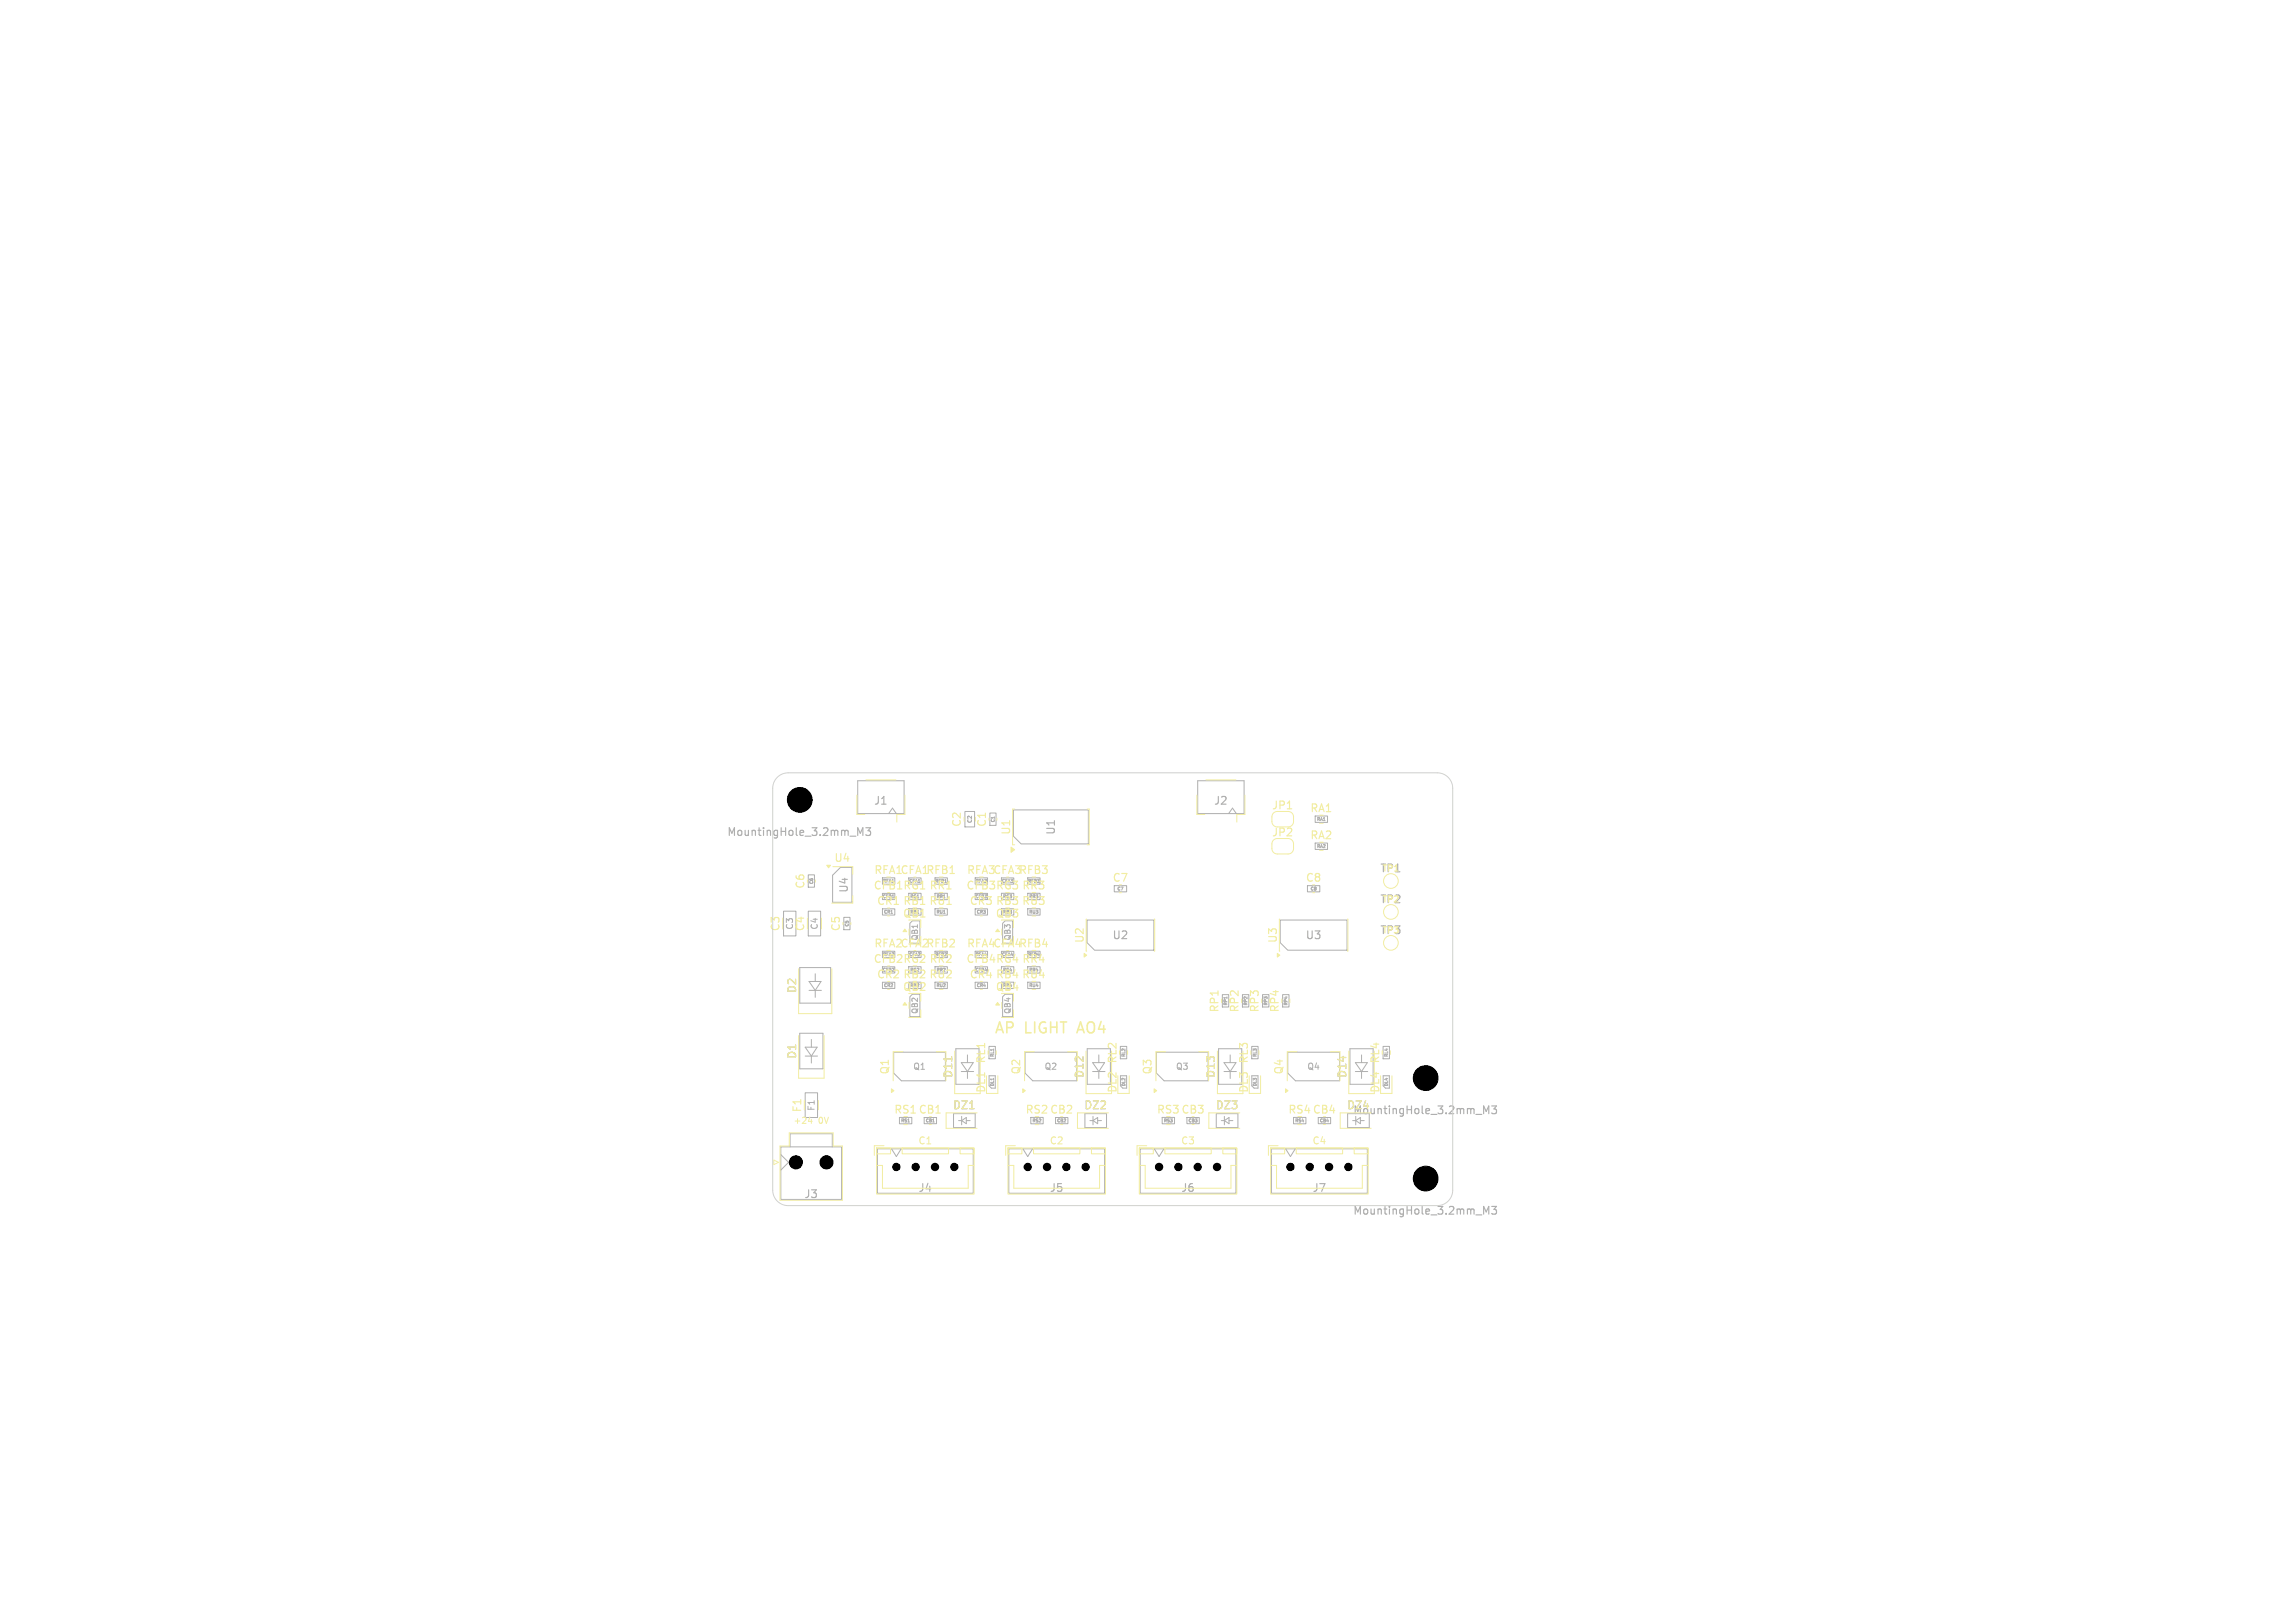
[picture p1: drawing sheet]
<svg xmlns="http://www.w3.org/2000/svg" width="297mm" height="210mm" viewBox="0 0 297 210" stroke-linecap="round" stroke-linejoin="round" font-family="sans-serif">
<defs><g id="words">
<g font-size="1.9" fill="#f2eda1">
<text x="128.6" y="134">AP</text>
<text x="132.6" y="134">LIGHT</text>
<text x="139.8" y="134">AO4</text>
</g>
<g font-size="1.4" fill="#afafaf">
<text x="113" y="104.3">J1</text>
<text x="157" y="104.3">J2</text>
<text x="94" y="108.4">MountingHole_3.2mm_M3</text>
<text x="136.7" y="108.1" transform="rotate(-90 136.7 108.1)">U1</text>
<text x="109.9" y="115.6" transform="rotate(-90 109.9 115.6)">U4</text>
<text x="143.9" y="121.7">U2</text>
<text x="168.9" y="121.7">U3</text>
<text x="175" y="144.4">MountingHole_3.2mm_M3</text>
<text x="104" y="155.2">J3</text>
<text x="118.8" y="154.4">J4</text>
<text x="135.8" y="154.4">J5</text>
<text x="152.8" y="154.4">J6</text>
<text x="169.8" y="154.4">J7</text>
<text x="175" y="157.4">MountingHole_3.2mm_M3</text>
</g>
<g font-size="1.4" fill="#f2eda1">
<text x="124.5" y="107.1" transform="rotate(-90 124.5 107.1)">C2</text>
<text x="127.8" y="107.1" transform="rotate(-90 127.8 107.1)">C1</text>
<text x="164.5" y="104.9">JP1</text>
<text x="169.5" y="105.3">RA1</text>
<text x="107.9" y="111.7">U4</text>
<text x="113" y="113.3">RFA1CFA1RFB1</text>
<text x="125" y="113.3">RFA3CFA3RFB3</text>
<text x="130.9" y="108.1" transform="rotate(-90 130.9 108.1)">U1</text>
<text x="164.5" y="108.4">JP2</text>
<text x="169.5" y="108.8">RA2</text>
<text x="178.5" y="113.1">TP1</text>
<text x="104.3" y="115.1" transform="rotate(-90 104.3 115.1)">C6</text>
<text x="113" y="115.3">CFB1 RG1 RR1</text>
<text x="113.4" y="117.3">CR1 RB1 RU1</text>
<text x="116.8" y="118.9">QB1</text>
<text x="125" y="115.3">CFB3 RG3 RR3</text>
<text x="125.4" y="117.3">CR3 RB3 RU3</text>
<text x="128.8" y="118.9">QB3</text>
<text x="143.9" y="114.3">C7</text>
<text x="168.9" y="114.3">C8</text>
<text x="178.5" y="117.1">TP2</text>
<text x="101.1" y="120.6" transform="rotate(-90 101.1 120.6)">C3</text>
<text x="104.3" y="120.6" transform="rotate(-90 104.3 120.6)">C4</text>
<text x="108.9" y="120.6" transform="rotate(-90 108.9 120.6)">C5</text>
<text x="113" y="124.8">CFB2 RG2 RR2</text>
<text x="113" y="122.8">RFA2CFA2RFB2</text>
<text x="125" y="124.8">CFB4 RG4 RR4</text>
<text x="125" y="122.8">RFA4CFA4RFB4</text>
<text x="140.4" y="122.1" transform="rotate(-90 140.4 122.1)">U2</text>
<text x="165.4" y="122.1" transform="rotate(-90 165.4 122.1)">U3</text>
<text x="178.5" y="121.1">TP3</text>
<text x="103.2" y="128.6" transform="rotate(-90 103.2 128.6)">D2</text>
<text x="113.4" y="126.8">CR2 RB2 RU2</text>
<text x="116.8" y="128.4">QB2</text>
<text x="125.4" y="126.8">CR4 RB4 RU4</text>
<text x="128.8" y="128.4">QB4</text>
<text x="157.9" y="131.1" transform="rotate(-90 157.9 131.1)">RP1</text>
<text x="160.5" y="131.1" transform="rotate(-90 160.5 131.1)">RP2</text>
<text x="163.1" y="131.1" transform="rotate(-90 163.1 131.1)">RP3</text>
<text x="165.7" y="131.1" transform="rotate(-90 165.7 131.1)">RP4</text>
<text x="103.2" y="137.1" transform="rotate(-90 103.2 137.1)">D1</text>
<text x="127.7" y="137.7" transform="rotate(-90 127.7 137.7)">RL1</text>
<text x="144.7" y="137.7" transform="rotate(-90 144.7 137.7)">RL2</text>
<text x="161.7" y="137.7" transform="rotate(-90 161.7 137.7)">RL3</text>
<text x="178.7" y="137.7" transform="rotate(-90 178.7 137.7)">RL4</text>
<text x="115.2" y="139.1" transform="rotate(-90 115.2 139.1)">Q1</text>
<text x="123.2" y="143.7">DZ1</text>
<text x="123.4" y="139.6" transform="rotate(-90 123.4 139.6)">D11</text>
<text x="127.7" y="141.5" transform="rotate(-90 127.7 141.5)">DL1</text>
<text x="132.2" y="139.1" transform="rotate(-90 132.2 139.1)">Q2</text>
<text x="140.2" y="143.7">DZ2</text>
<text x="140.4" y="139.6" transform="rotate(-90 140.4 139.6)">D12</text>
<text x="144.7" y="141.5" transform="rotate(-90 144.7 141.5)">DL2</text>
<text x="149.2" y="139.1" transform="rotate(-90 149.2 139.1)">Q3</text>
<text x="157.2" y="143.7">DZ3</text>
<text x="157.4" y="139.6" transform="rotate(-90 157.4 139.6)">D13</text>
<text x="161.7" y="141.5" transform="rotate(-90 161.7 141.5)">DL3</text>
<text x="166.2" y="139.1" transform="rotate(-90 166.2 139.1)">Q4</text>
<text x="174.2" y="143.7">DZ4</text>
<text x="174.4" y="139.6" transform="rotate(-90 174.4 139.6)">D14</text>
<text x="178.7" y="141.5" transform="rotate(-90 178.7 141.5)">DL4</text>
<text x="103.9" y="144" transform="rotate(-90 103.9 144)">F1</text>
<text x="115.6" y="144.3">RS1 CB1</text>
<text x="132.6" y="144.3">RS2 CB2</text>
<text x="149.6" y="144.3">RS3 CB3</text>
<text x="166.6" y="144.3">RS4 CB4</text>
</g>
<g font-size="1.3" fill="#f2eda1">
<text x="118.8" y="148.3">C1</text>
<text x="135.8" y="148.3">C2</text>
<text x="152.8" y="148.3">C3</text>
<text x="169.8" y="148.3">C4</text>
</g>
<g font-size="1.1" fill="#f2eda1">
<text x="102.8" y="120.4" transform="rotate(-90 102.8 120.4)">C3</text>
<text x="106" y="120.4" transform="rotate(-90 106 120.4)">C4</text>
<text x="105.6" y="143.8" transform="rotate(-90 105.6 143.8)">F1</text>
<text x="102.6" y="145.6">+24</text>
<text x="105.9" y="145.6">0V</text>
</g>
<g font-size="1.1" fill="#afafaf">
<text x="118.1" y="138.6">Q1</text>
<text x="135.1" y="138.6">Q2</text>
<text x="152.1" y="138.6">Q3</text>
<text x="169.1" y="138.6">Q4</text>
</g>
<g font-size="1" fill="#afafaf">
<text x="118.9" y="121.8" transform="rotate(-90 118.9 121.8)">QB1</text>
<text x="130.9" y="121.8" transform="rotate(-90 130.9 121.8)">QB3</text>
<text x="118.9" y="131.3" transform="rotate(-90 118.9 131.3)">QB2</text>
<text x="130.9" y="131.3" transform="rotate(-90 130.9 131.3)">QB4</text>
</g>
<text font-size=".7" fill="#afafaf" x="125.9" y="106.6" transform="rotate(-90 125.9 106.6)">C2</text>
<g font-size=".6" fill="#afafaf">
<text x="128.8" y="106.4" transform="rotate(-90 128.8 106.4)">C1</text>
<text x="170.4" y="106.3">RA1</text>
<text x="170.4" y="109.8">RA2</text>
<text x="105.3" y="114.4" transform="rotate(-90 105.3 114.4)">C6</text>
<text x="109.9" y="119.9" transform="rotate(-90 109.9 119.9)">C5</text>
<text x="114.4" y="118.3">CR1</text>
<text x="121.2" y="118.3">RU1</text>
<text x="126.4" y="118.3">CR3</text>
<text x="133.2" y="118.3">RU3</text>
<text x="144.6" y="115.3">C7</text>
<text x="169.6" y="115.3">C8</text>
<text x="114.4" y="127.8">CR2</text>
<text x="121.2" y="127.8">RU2</text>
<text x="126.4" y="127.8">CR4</text>
<text x="133.2" y="127.8">RU4</text>
<text x="158.9" y="130.1" transform="rotate(-90 158.9 130.1)">RP1</text>
<text x="161.5" y="130.1" transform="rotate(-90 161.5 130.1)">RP2</text>
<text x="164.1" y="130.1" transform="rotate(-90 164.1 130.1)">RP3</text>
<text x="166.7" y="130.1" transform="rotate(-90 166.7 130.1)">RP4</text>
<text x="128.7" y="136.8" transform="rotate(-90 128.7 136.8)">RL1</text>
<text x="145.7" y="136.8" transform="rotate(-90 145.7 136.8)">RL2</text>
<text x="162.7" y="136.8" transform="rotate(-90 162.7 136.8)">RL3</text>
<text x="179.7" y="136.8" transform="rotate(-90 179.7 136.8)">RL4</text>
<text x="128.7" y="140.6" transform="rotate(-90 128.7 140.6)">DL1</text>
<text x="145.7" y="140.6" transform="rotate(-90 145.7 140.6)">DL2</text>
<text x="162.7" y="140.6" transform="rotate(-90 162.7 140.6)">DL3</text>
<text x="179.7" y="140.6" transform="rotate(-90 179.7 140.6)">DL4</text>
<text x="116.6" y="145.3">RS1</text>
<text x="119.8" y="145.3">CB1</text>
<text x="133.6" y="145.3">RS2</text>
<text x="136.8" y="145.3">CB2</text>
<text x="150.6" y="145.3">RS3</text>
<text x="153.8" y="145.3">CB3</text>
<text x="167.6" y="145.3">RS4</text>
<text x="170.8" y="145.3">CB4</text>
</g>
<g font-size=".6" fill="#f2eda1">
<text x="114.2" y="116.3">CFB1</text>
<text x="114.2" y="114.3">RFA1</text>
<text x="117.6" y="114.3">CFA1</text>
<text x="117.8" y="116.3">RG1</text>
<text x="117.8" y="118.3">RB1</text>
<text x="121" y="114.3">RFB1</text>
<text x="121.2" y="116.3">RR1</text>
<text x="126.2" y="116.3">CFB3</text>
<text x="126.2" y="114.3">RFA3</text>
<text x="129.6" y="114.3">CFA3</text>
<text x="129.8" y="116.3">RG3</text>
<text x="129.8" y="118.3">RB3</text>
<text x="133" y="114.3">RFB3</text>
<text x="133.2" y="116.3">RR3</text>
<text x="114.2" y="125.8">CFB2</text>
<text x="114.2" y="123.8">RFA2</text>
<text x="117.6" y="123.8">CFA2</text>
<text x="117.8" y="125.8">RG2</text>
<text x="121" y="123.8">RFB2</text>
<text x="121.2" y="125.8">RR2</text>
<text x="126.2" y="125.8">CFB4</text>
<text x="126.2" y="123.8">RFA4</text>
<text x="129.6" y="123.8">CFA4</text>
<text x="129.8" y="125.8">RG4</text>
<text x="133" y="123.8">RFB4</text>
<text x="133.2" y="125.8">RR4</text>
<text x="117.8" y="127.8">RB2</text>
<text x="129.8" y="127.8">RB4</text>
</g>
</g></defs>
<g fill="none" stroke="#afafaf" stroke-width=".15">
<path d="M102.7 103v1M102.7 103.4h.6M103.3 103v1M103.7 104h.6M103.7 103.2l.3-.2v1M111 108.1v-1l.3 .7 .4-.7v1M112 107.1h.7l-.4 .4 .3 .1v.4l-.1 .1-.5-.1M123.2 136.7v.6M183.7 139v1M183.7 139.4h.6M184.3 139v1M184.7 139.1l.4-.1 .2 .1v.1l-.6 .8h.6"/>
<path d="M183.7 152v1M183.7 152.4h.6M184.3 152v1M184.7 152h.6l-.3 .3 .3 .1v.5l-.2 .1-.4-.1M192 144.1v-1l.3 .7 .4-.7v1M192 157.1v-1l.3 .7 .4-.7v1M193 143.1h.7l-.4 .4 .3 .1v.4l-.1 .1-.5-.1M193 156.1h.7l-.4 .4 .3 .1v.4l-.1 .1-.5-.1"/>
</g>
<g fill="none" stroke="#afafaf" stroke-width=".13">
<path d="M101.4 117.9h1.6v3.2h-1.6zM104.6 117.9h1.6v3.2h-1.6zM104.6 113.2h.8v1.6h-.8zM107.8 113.3l.9-1h1.5v4.5h-2.4zM109.2 118.7h.8v1.6h-.8zM111 101h6v4.3h-6zM114.2 115.6h1.6v.8h-1.6zM114.2 117.6h1.6v.8h-1.6zM114.2 113.6h1.6v.8h-1.6zM115 105.3l.5-.7 .5 .7M117.6 115.6h1.6v.8h-1.6zM117.6 113.6h1.6v.8h-1.6z"/>
<path d="M118.1 119.2h.9v2.9h-1.2v-2.6zM121 113.6h1.6v.8h-1.6zM121 115.6h1.6v.8h-1.6zM121 117.6h1.6v.8h-1.6zM124.9 105h1.2v2h-1.2zM126.2 113.6h1.6v.8h-1.6zM126.2 115.6h1.6v.8h-1.6zM126.2 117.6h1.6v.8h-1.6zM128.1 105.2h.8v1.6h-.8zM129.6 113.6h1.6v.8h-1.6zM129.6 115.6h1.6v.8h-1.6zM129.7 119.5l.4-.3h.9v2.9h-1.3z"/>
<path d="M131.2 104.8h9.7v4.4h-8.8l-.9-1zM133 117.6h1.6v.8h-1.6zM133 113.6h1.6v.8h-1.6zM133 115.6h1.6v.8h-1.6zM140.7 119.1h8.6v3.9h-7.7l-.9-1zM144.2 114.6h1.6v.8h-1.6zM155 101h6v4.3h-6zM159 105.3l.5-.7 .5 .7M165.7 119.1h8.6v3.9h-7.7l-.9-1zM169.2 114.6h1.6v.8h-1.6zM170.2 109.1h1.6v.8h-1.6zM170.2 105.6h1.6v.8h-1.6z"/>
<path d="M103.5 125.2h4v4.6h-4zM103.5 133.7h3v4.6h-3zM104.2 136.6h1.6M104.2 135.5h1.6l-.8 1.1zM104.7 128.1h1.6M104.7 127h1.6l-.8 1.1zM105 134.5v1M105 136.6v1M105.5 126v1M105.5 128.1v1M114.2 127.1h1.6v.8h-1.6zM114.2 125.1h1.6v.8h-1.6z"/>
<path d="M114.2 123.1h1.6v.8h-1.6zM115.6 136.2h6.8v3.7h-5.8l-1-1zM117.6 123.1h1.6v.8h-1.6zM117.6 125.1h1.6v.8h-1.6zM118.1 128.7h.9v2.9h-1.2v-2.6zM121 125.1h1.6v.8h-1.6zM121 123.1h1.6v.8h-1.6zM121 127.1h1.6v.8h-1.6zM123.7 135.7h3v4.6h-3zM124.4 138.6h1.6M124.4 137.5h1.6l-.8 1.1zM125.2 136.5v1"/>
<path d="M125.2 138.6v1M126.2 125.1h1.6v.8h-1.6zM126.2 123.1h1.6v.8h-1.6zM126.2 127.1h1.6v.8h-1.6zM128 135.4h.8v1.6h-.8zM128 139.2h.8v1.6h-.5l-.3-.3M129.6 125.1h1.6v.8h-1.6zM129.6 123.1h1.6v.8h-1.6zM129.7 129l.4-.3h.9v2.9h-1.3zM132.6 136.2h6.7v3.7h-5.7l-1-1zM133 123.1h1.6v.8h-1.6zM133 125.1h1.6v.8h-1.6z"/>
<path d="M133 127.1h1.6v.8h-1.6zM140.7 135.7h3v4.6h-3zM141.4 138.6h1.6M141.4 137.5h1.6l-.8 1.1zM142.2 136.5v1M142.2 138.6v1M145 135.4h.8v1.6h-.8zM145 139.2h.8v1.6h-.5l-.3-.3M149.7 136.2h6.6v3.7h-5.7l-.9-1zM157.7 135.7h3v4.6h-3zM158.2 128.7h.8v1.6h-.8zM158.4 138.6h1.6"/>
<path d="M158.4 137.5h1.6l-.8 1.1zM159.2 136.5v1M159.2 138.6v1M160.8 128.7h.8v1.6h-.8zM162 135.4h.8v1.6h-.8zM162 139.2h.8v1.6h-.5l-.3-.3M163.4 128.7h.8v1.6h-.8zM166 128.7h.8v1.6h-.8zM166.6 136.2h6.7v3.7h-5.7l-1-1zM174.7 135.7h3v4.6h-3zM175.4 138.6h1.6M175.4 137.5h1.6l-.8 1.1z"/>
<path d="M176.2 136.5v1M176.2 138.6v1M179 135.4h.8v1.6h-.8zM179 139.2h.8v1.6h-.5l-.3-.3M101 148.4h7.9v6.8h-7.9zM101 149.4l1 1-1 1M102.3 148.4v-1.7h5.4v1.7M104.2 141.4h1.6v3.2h-1.6zM113.5 148.7h12.4v5.7h-12.4zM115.4 148.7l.6 1 .6-1M116.4 144.6h1.6v.8h-1.6zM119.6 144.6h1.6v.8h-1.6z"/>
<path d="M123.4 144.1h2.8v1.8h-2.8zM124 145h.4M124.4 144.5v1.1M124.4 145l.7-.4v.8zM125.1 145h.4M130.5 148.7h12.4v5.7h-12.4zM132.4 148.7l.6 1 .6-1M133.4 144.6h1.6v.8h-1.6zM136.6 144.6h1.6v.8h-1.6zM140.4 144.1h2.8v1.8h-2.8zM141 145h.4M141.4 144.5v1.1"/>
<path d="M141.4 145l.6-.4v.8zM142 145h.5M147.5 148.7h12.4v5.7h-12.4zM149.4 148.7l.6 1 .6-1M150.4 144.6h1.6v.8h-1.6zM153.6 144.6h1.6v.8h-1.6zM157.4 144.1h2.8v1.8h-2.8zM158 145h.4M158.4 144.5v1.1M158.4 145l.6-.4v.8zM159 145h.5M164.5 148.7h12.4v5.7h-12.4z"/>
<path d="M166.4 148.7l.6 1 .6-1M167.4 144.6h1.6v.8h-1.6zM170.6 144.6h1.6v.8h-1.6zM174.4 144.1h2.8v1.8h-2.8zM176 144.6v.8l-.5-.4v.6"/>
</g>
<g fill="none" stroke="#f2eda1" stroke-width=".13">
<path d="M105.5 113.9v.2M107.8 112.1h2.6v1M110.1 119.4v.2M110.4 115.9v1h-2.8M110.9 102.9v2.5h1M112.1 100.9h3.8M114.9 118.5h.2M117.1 102.9v2.5h-1v1M119.2 119v1M121.6 118.5h.4M126.2 105.7v.6M126.9 118.5h.2"/>
<path d="M129 105.9v.2M131.2 119v1M131.3 104.7h-.3v4.6h.3M133.6 118.5h.4M140.6 118.9v4.2M140.7 104.7h.3v4.6h-.3M144.9 115.5h.2M149.4 118.9v4.2M154.9 102.9v2.5h1M156.1 100.9h3.8M161.1 102.9v2.5h-1v1M165.3 108.5a.7 .7 0 0 0-.7 .7v.6a.7 .7 0 0 0 .7 .7h1.4a.7 .7 0 0 0 .7-.7v-.6a.7 .7 0 0 0-.7-.7"/>
<path d="M165.3 105a.7 .7 0 0 0-.7 .7v.6a.7 .7 0 0 0 .7 .7M165.6 118.9v4.2M166.7 105a.7 .7 0 0 1 .7 .7v.6a.7 .7 0 0 1-.7 .7M169.9 115.5h.2M170.8 110h.4M170.8 106.5h.4M174.4 118.9v4.2M103.3 125.4v5.8h4.4v-5.8M103.3 134v5.5h3.3v-5.5M114.9 128h.2M116.8 136.1h-1.2v3.8M117.6 120.2v.8"/>
<path d="M117.6 129.7v.8M119.2 130.7v1l-1.6-.1M119.2 121.2v1M119.2 128.5v1M121.2 136.1h1.2v3.8M121.6 128h.4M123.5 136v5.5h3.3v-5.5M126.9 128h.2M127.7 139.2v2.3h1.4v-2.3M128.9 136v.4M129.6 120.2v.8M129.6 129.7v.8"/>
<path d="M131.2 130.7v1l-1.6-.1M131.2 121.2v1M131.2 128.5v1M133.6 128h.4M133.9 136.1h-1.3v3.8M138.2 136.1h1.2v3.8M140.5 136v5.5h3.4v-5.5M144.7 139.2v2.3h1.4v-2.3M145.9 136v.4M150.9 136.1h-1.3v3.8M155.1 136.1h1.3v3.8M157.5 136v5.5h3.4v-5.5"/>
<path d="M161.7 139.2v2.3h1.4v-2.3M162.9 136v.4M166.9 129.3v.4M167.9 136.1h-1.3v3.8M172.2 136.1h1.2v3.8M174.5 136v5.5h3.4v-5.5M178.7 139.2v2.3h1.4v-2.3M179.9 136v.4M100.1 150.1l.6 .3-.6 .3zM102.1 146.6h5.7v1.7h1.2v7h-8.1v-7h1.2zM104.6 145.1h.5M105 144.8v.6"/>
<path d="M113.4 148.5h12.7v6h-12.7zM113.5 148.6h1.7v.7h-1.7zM113.5 150.8h.7v3h11.1v-3h.7M114.4 148.3h-1.3v1.2M116.7 148.6h6.1v.7h-6.1zM117 145.5h.4M120.3 145.5h.2M124.3 148.6h1.7v.7h-1.7zM126.4 144h-4v2h4M130.4 148.5h12.7v6h-12.7zM130.5 148.6h1.7v.7h-1.7zM130.5 150.8h.7v3h11.1v-3h.7"/>
<path d="M131.4 148.3h-1.3v1.2M133.7 148.6h6v.7h-6zM134 145.5h.4M137.3 145.5h.2M141.2 148.6h1.8v.7h-1.8zM143.4 144h-4v2h4M147.4 148.5h12.7v6h-12.7zM147.4 148.6h1.9v.7h-1.9zM147.4 150.8h.8v3h11.1v-3h.8M148.4 148.3h-1.3v1.2M150.7 148.6h6v.7h-6zM151 145.5h.4"/>
<path d="M154.3 145.5h.2M158.2 148.6h1.9v.7h-1.9zM160.5 144h-4.1v2h4.1M164.4 148.5h12.7v6h-12.7zM164.4 148.6h1.9v.7h-1.9zM164.4 150.8h.8v3h11.1v-3h.8M165.4 148.3h-1.3v1.2M167.7 148.6h6.1v.7h-6.1zM168 145.5h.4M171.3 145.5h.2M175.2 148.6h1.9v.7h-1.9zM177.4 144h-4v2h4"/>
<circle cx="180" cy="118" r=".95"/>
<circle cx="180" cy="114" r=".95"/>
<circle cx="180" cy="122" r=".95"/>
</g>
<path d="M166.6 104.7h.6M123.2 136.7v.6" fill="none" stroke="#f2eda1" stroke-width=".15"/>
<g fill="#f2eda1" stroke="#f2eda1" stroke-width=".13">
<path d="M117.1 120.2l.2 .4h-.4z"/>
<path d="M129.1 129.7l.2 .4h-.4z"/>
<path d="M165.3 123.4l.3 .2-.3 .2z"/>
<path d="M132.4 140.9l.3 .2-.3 .3z"/>
<path d="M115.4 140.9l.3 .2-.3 .3z"/>
<path d="M140.3 123.4l.3 .2-.3 .2z"/>
<path d="M130.8 109.6l.5 .4-.5 .3z"/>
<path d="M129.1 120.2l.2 .4h-.4z"/>
<path d="M166.4 140.9l.3 .2-.3 .3z"/>
<path d="M149.4 140.9l.3 .2-.3 .3z"/>
<path d="M107 112h.5l-.3 .3z"/>
<path d="M117.1 129.7l.2 .4h-.4z"/>
</g>
<path d="M100.6 100.6a2 2 0 0 1 1.4-.6h84a2 2 0 0 1 2 2v52a2 2 0 0 1-2 2h-84a2 2 0 0 1-2-2v-52a2 2 0 0 1 .6-1.4z" fill="none" stroke="#d0d2cd" stroke-width=".13"/>
<g fill="#000" stroke="#000" stroke-width=".13">
<circle cx="103.5" cy="103.5" r="1.6"/>
<circle cx="184.5" cy="139.5" r="1.6"/>
<circle cx="103" cy="150.4" r=".85"/>
<circle cx="107" cy="150.4" r=".85"/>
<circle cx="116" cy="151" r=".47"/>
<circle cx="118.5" cy="151" r=".47"/>
<circle cx="121" cy="151" r=".47"/>
<circle cx="123.5" cy="151" r=".47"/>
<circle cx="133" cy="151" r=".47"/>
<circle cx="135.5" cy="151" r=".48"/>
<circle cx="138" cy="151" r=".47"/>
<circle cx="140.5" cy="151" r=".47"/>
<circle cx="150" cy="151" r=".47"/>
<circle cx="152.5" cy="151" r=".47"/>
<circle cx="155" cy="151" r=".47"/>
<circle cx="157.5" cy="151" r=".47"/>
<circle cx="167" cy="151" r=".47"/>
<circle cx="169.5" cy="151" r=".47"/>
<circle cx="172" cy="151" r=".47"/>
<circle cx="174.5" cy="151" r=".47"/>
<circle cx="184.5" cy="152.5" r="1.6"/>
</g>
<use href="#words"/>
</svg>
